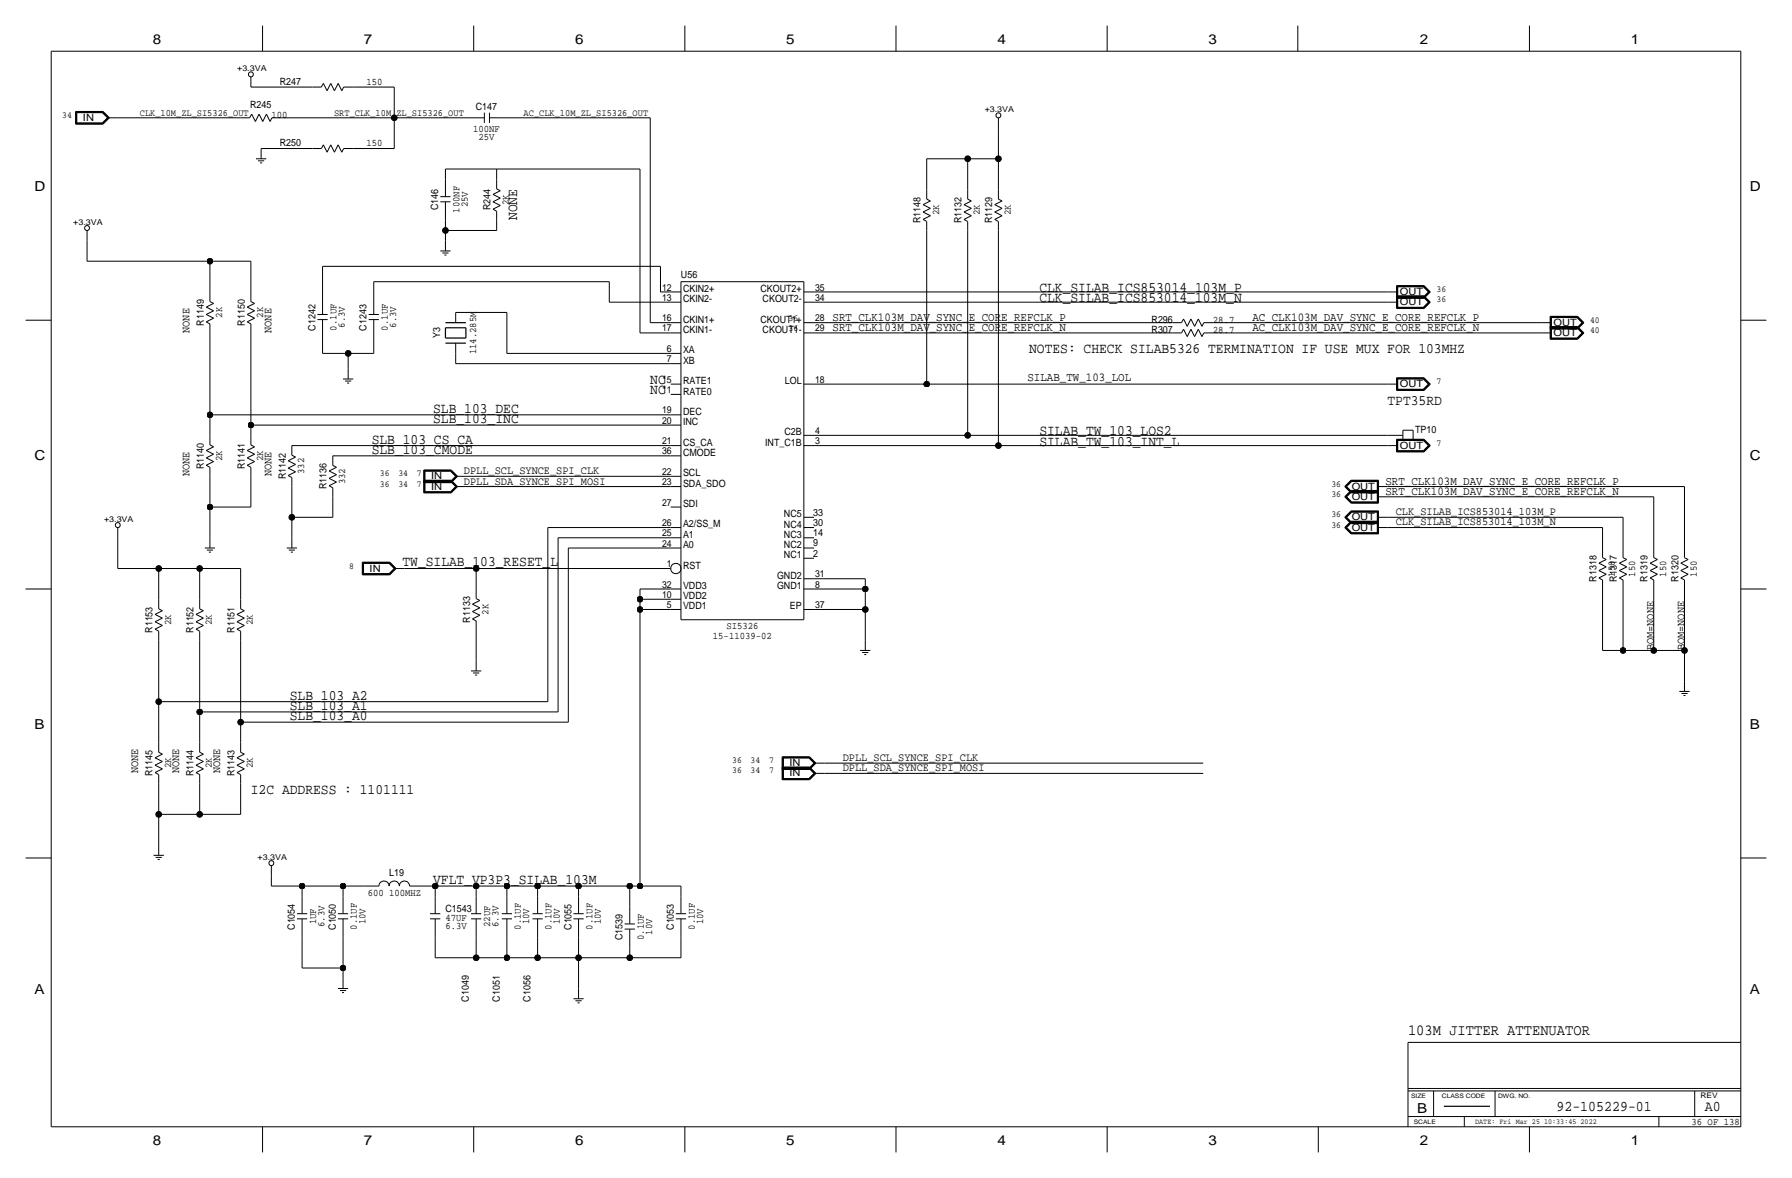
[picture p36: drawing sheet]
<svg xmlns="http://www.w3.org/2000/svg" width="444mm" height="292mm" viewBox="0 0 444 292" stroke-linecap="round" stroke-linejoin="round" font-family="sans-serif">
<defs><g id="words">
<text font-size="3.8" x="349.2" y="256.5">103M JITTER ATTENUATOR</text>
<g font-size="3.7">
<text x="386.1" y="275.6">92-105229-01</text>
<text x="422.9" y="275.6">A0</text>
</g>
<g font-size="3.6">
<text x="128.3" y="54.6" transform="rotate(-90 128.3 54.6)">NONE</text>
<text x="257.8" y="74.9">CLK_SILAB_ICS853014_103M_N</text>
<text x="257.8" y="72.4">CLK_SILAB_ICS853014_103M_P</text>
<text x="255.3" y="87.6">NOTES: CHECK SILAB5326 TERMINATION IF USE MUX FOR 103MHZ</text>
<text x="161.3" y="95.3">NC</text>
<text x="161.3" y="97.8">NC</text>
<text x="344.2" y="100.3">TPT35RD</text>
<text x="107.4" y="102.4">SLB_103_DEC</text>
<text x="107.4" y="104.9">SLB_103_INC</text>
<text x="257.8" y="107.9">SILAB_TW_103_LOS2</text>
<text x="92.2" y="112.5">SLB_103_CMODE</text>
<text x="92.2" y="110">SLB_103_CS_CA</text>
<text x="257.8" y="110.5">SILAB_TW_103_INT_L</text>
<text x="99.8" y="140.5">TW_SILAB_103_RESET_L</text>
<text x="71.9" y="173.5">SLB_103_A2</text>
<text x="71.9" y="178.6">SLB_103_A0</text>
<text x="71.9" y="176">SLB_103_A1</text>
<text x="62.2" y="196.8">I2C ADDRESS : 1101111</text>
<text x="107.4" y="219.2">VFLT_VP3P3_SILAB_103M</text>
</g>
<g font-size="3.4">
<text x="37.9" y="10.8">8</text>
<text x="90.3" y="10.8">7</text>
<text x="142.6" y="10.8">6</text>
<text x="195" y="10.8">5</text>
<text x="247.4" y="10.8">4</text>
<text x="299.8" y="10.8">3</text>
<text x="352.2" y="10.8">2</text>
<text x="404.5" y="10.8">1</text>
<text x="8.6" y="47.3">D</text>
<text x="434" y="47.3">D</text>
<text x="8.6" y="114">C</text>
<text x="434" y="114">C</text>
<text x="8.6" y="180.7">B</text>
<text x="434" y="180.7">B</text>
<text x="8.6" y="246.4">A</text>
<text x="434" y="246.4">A</text>
<text x="351.5" y="275.9">B</text>
<text x="37.9" y="283.8">8</text>
<text x="90.3" y="283.8">7</text>
<text x="142.6" y="283.8">6</text>
<text x="195" y="283.8">5</text>
<text x="247.4" y="283.8">4</text>
<text x="299.8" y="283.8">3</text>
<text x="352.1" y="283.8">2</text>
<text x="404.5" y="283.8">1</text>
</g>
<g font-size="3">
<text x="206.5" y="82">SRT_CLK103M_DAV_SYNC_E_CORE_REFCLK_N</text>
<text x="206.5" y="79.5">SRT_CLK103M_DAV_SYNC_E_CORE_REFCLK_P</text>
<text x="310.6" y="79.5">AC_CLK103M_DAV_SYNC_E_CORE_REFCLK_P</text>
<text x="310.6" y="82">AC_CLK103M_DAV_SYNC_E_CORE_REFCLK_N</text>
<text x="254.9" y="94.5">SILAB_TW_103_LOL</text>
<text x="343.7" y="120.1">SRT_CLK103M_DAV_SYNC_E_CORE_REFCLK_P</text>
<text x="343.7" y="122.7">SRT_CLK103M_DAV_SYNC_E_CORE_REFCLK_N</text>
</g>
<g font-size="2.9">
<text x="47" y="82.5" transform="rotate(-90 47 82.5)">NONE</text>
<text x="67.3" y="82.5" transform="rotate(-90 67.3 82.5)">NONE</text>
<text x="47" y="118.1" transform="rotate(-90 47 118.1)">NONE</text>
<text x="67.3" y="118.1" transform="rotate(-90 67.3 118.1)">NONE</text>
<text x="115.1" y="117.6">DPLL_SCL_SYNCE_SPI_CLK</text>
<text x="115.1" y="120.1">DPLL_SDA_SYNCE_SPI_MOSI</text>
<text x="346.2" y="127.8">CLK_SILAB_ICS853014_103M_P</text>
<text x="346.2" y="130.3">CLK_SILAB_ICS853014_103M_N</text>
<text x="410.2" y="161.3" transform="rotate(-90 410.2 161.3)">BOM=NONE</text>
<text x="417.8" y="161.3" transform="rotate(-90 417.8 161.3)">BOM=NONE</text>
<text x="34.3" y="191.8" transform="rotate(-90 34.3 191.8)">NONE</text>
<text x="44.4" y="191.8" transform="rotate(-90 44.4 191.8)">NONE</text>
<text x="54.6" y="191.8" transform="rotate(-90 54.6 191.8)">NONE</text>
<text x="209" y="191.3">DPLL_SDA_SYNCE_SPI_MOSI</text>
<text x="209" y="188.7">DPLL_SCL_SYNCE_SPI_CLK</text>
</g>
<g font-size="2.5">
<text x="69.4" y="21.1">R247</text>
<text x="90.9" y="21.1">150</text>
<text x="20.6" y="30">IN</text>
<text x="62" y="26.7">R245</text>
<text x="67.3" y="29.2">100</text>
<text x="118" y="27.2">C147</text>
<text x="117.3" y="32.8">100NF</text>
<text x="118.7" y="34.8">25V</text>
<text x="69.4" y="36.3">R250</text>
<text x="90.9" y="36.3">150</text>
<text x="108.7" y="52.2" transform="rotate(-90 108.7 52.2)">C146</text>
<text x="113.9" y="52.7" transform="rotate(-90 113.9 52.7)">100NF</text>
<text x="116" y="51.4" transform="rotate(-90 116 51.4)">25V</text>
<text x="121.7" y="52.2" transform="rotate(-90 121.7 52.2)">R244</text>
<text x="126.2" y="50.9" transform="rotate(-90 126.2 50.9)">2K</text>
<text x="232.9" y="53.4" transform="rotate(-90 232.9 53.4)">2K</text>
<text x="243.1" y="53.4" transform="rotate(-90 243.1 53.4)">2K</text>
<text x="250.7" y="53.4" transform="rotate(-90 250.7 53.4)">2K</text>
<text x="228.3" y="55.3" transform="rotate(-90 228.3 55.3)">R1148</text>
<text x="238.5" y="55.3" transform="rotate(-90 238.5 55.3)">R1132</text>
<text x="246.1" y="55.3" transform="rotate(-90 246.1 55.3)">R1129</text>
<text x="168.9" y="68.8">U56</text>
<text x="169.4" y="74.9">CKIN2-</text>
<text x="169.4" y="72.4">CKIN2+</text>
<text x="188.6" y="72.4">CKOUT2+</text>
<text x="189.2" y="74.9">CKOUT2-</text>
<text x="347.2" y="75.7">OUT</text>
<text x="347.2" y="73.2">OUT</text>
<text x="50.5" y="80.7" transform="rotate(-90 50.5 80.7)">R1149</text>
<text x="55.1" y="78.8" transform="rotate(-90 55.1 78.8)">2K</text>
<text x="60.7" y="80.7" transform="rotate(-90 60.7 80.7)">R1150</text>
<text x="65.3" y="78.8" transform="rotate(-90 65.3 78.8)">2K</text>
<text x="78.2" y="82" transform="rotate(-90 78.2 82)">C1242</text>
<text x="83.5" y="82" transform="rotate(-90 83.5 82)">0.1UF</text>
<text x="85.5" y="81.3" transform="rotate(-90 85.5 81.3)">6.3V</text>
<text x="90.9" y="82" transform="rotate(-90 90.9 82)">C1243</text>
<text x="96.2" y="82" transform="rotate(-90 96.2 82)">0.1UF</text>
<text x="98.2" y="81.3" transform="rotate(-90 98.2 81.3)">6.3V</text>
<text x="109.2" y="83.9" transform="rotate(-90 109.2 83.9)">Y3</text>
<text x="169.4" y="82.5">CKIN1-</text>
<text x="169.4" y="80">CKIN1+</text>
<text x="188.6" y="80">CKOUT1+</text>
<text x="189.2" y="82.5">CKOUT1-</text>
<text x="285.6" y="82.5">R307</text>
<text x="285.6" y="80">R296</text>
<text x="300.9" y="82.5">28.7</text>
<text x="300.9" y="80">28.7</text>
<text x="385.3" y="80.8">OUT</text>
<text x="385.3" y="83.3">OUT</text>
<text x="118.1" y="87.9" transform="rotate(-90 118.1 87.9)">114.285M</text>
<text x="169.4" y="87.6">XA</text>
<text x="169.4" y="95.3">RATE1</text>
<text x="169.4" y="90.2">XB</text>
<text x="194.7" y="95.2">LOL</text>
<text x="169.4" y="97.8">RATE0</text>
<text x="347.2" y="96">OUT</text>
<text x="169.4" y="105.4">INC</text>
<text x="169.4" y="102.9">DEC</text>
<text x="194.6" y="108">C2B</text>
<text x="351" y="107.4">TP10</text>
<text x="169.4" y="113.1">CMODE</text>
<text x="169.4" y="110.5">CS_CA</text>
<text x="189.8" y="110.5">INT_C1B</text>
<text x="347.2" y="111.3">OUT</text>
<text x="50.5" y="116.3" transform="rotate(-90 50.5 116.3)">R1140</text>
<text x="55.1" y="114.4" transform="rotate(-90 55.1 114.4)">2K</text>
<text x="60.7" y="116.3" transform="rotate(-90 60.7 116.3)">R1141</text>
<text x="65.3" y="114.4" transform="rotate(-90 65.3 114.4)">2K</text>
<text x="70.9" y="118.8" transform="rotate(-90 70.9 118.8)">R1142</text>
<text x="75.4" y="117.6" transform="rotate(-90 75.4 117.6)">332</text>
<text x="106.9" y="118.9">IN</text>
<text x="169.4" y="118.1">SCL</text>
<text x="81" y="121.4" transform="rotate(-90 81 121.4)">R1136</text>
<text x="85.6" y="120.1" transform="rotate(-90 85.6 120.1)">332</text>
<text x="106.9" y="121.4">IN</text>
<text x="169.4" y="125.7">SDI</text>
<text x="169.4" y="120.7">SDA_SDO</text>
<text x="335.3" y="121.4">OUT</text>
<text x="335.3" y="124">OUT</text>
<text x="169.4" y="130.8">A2/SS_M</text>
<text x="194.5" y="128.3">NC5</text>
<text x="194.5" y="130.8">NC4</text>
<text x="201.7" y="127.9">33</text>
<text x="201.7" y="130.4">30</text>
<text x="335.3" y="131.6">OUT</text>
<text x="335.3" y="129">OUT</text>
<text x="169.4" y="133.3">A1</text>
<text x="169.4" y="135.8">A0</text>
<text x="194.5" y="133.4">NC3</text>
<text x="194.5" y="135.9">NC2</text>
<text x="201.7" y="132.9">14</text>
<text x="201.7" y="135.5">9</text>
<text x="91.7" y="141.7">IN</text>
<text x="169.4" y="141">RST</text>
<text x="192.7" y="143.5">GND2</text>
<text x="194.5" y="138.4">NC1</text>
<text x="201.7" y="138">2</text>
<text x="400.6" y="143" transform="rotate(-90 400.6 143)">150</text>
<text x="405.6" y="143" transform="rotate(-90 405.6 143)">150</text>
<text x="413.3" y="143" transform="rotate(-90 413.3 143)">150</text>
<text x="420.9" y="143" transform="rotate(-90 420.9 143)">150</text>
<text x="169.4" y="146.1">VDD3</text>
<text x="169.4" y="148.6">VDD2</text>
<text x="192.7" y="146">GND1</text>
<text x="396" y="144.2" transform="rotate(-90 396 144.2)">R1318</text>
<text x="401.1" y="144.2" transform="rotate(-90 401.1 144.2)">R1317</text>
<text x="408.7" y="144.2" transform="rotate(-90 408.7 144.2)">R1319</text>
<text x="416.3" y="144.2" transform="rotate(-90 416.3 144.2)">R1320</text>
<text x="42.4" y="155" transform="rotate(-90 42.4 155)">2K</text>
<text x="52.6" y="155" transform="rotate(-90 52.6 155)">2K</text>
<text x="62.7" y="155" transform="rotate(-90 62.7 155)">2K</text>
<text x="116.6" y="154.4" transform="rotate(-90 116.6 154.4)">R1133</text>
<text x="121.2" y="152.5" transform="rotate(-90 121.2 152.5)">2K</text>
<text x="169.4" y="151.1">VDD1</text>
<text x="180.2" y="156">SI5326</text>
<text x="195.9" y="151.1">EP</text>
<text x="37.8" y="156.9" transform="rotate(-90 37.8 156.9)">R1153</text>
<text x="48" y="156.9" transform="rotate(-90 48 156.9)">R1152</text>
<text x="58.2" y="156.9" transform="rotate(-90 58.2 156.9)">R1151</text>
<text x="176.8" y="158.5">15-11039-02</text>
<text x="42.4" y="190.6" transform="rotate(-90 42.4 190.6)">2K</text>
<text x="52.6" y="190.6" transform="rotate(-90 52.6 190.6)">2K</text>
<text x="62.7" y="190.6" transform="rotate(-90 62.7 190.6)">2K</text>
<text x="195.8" y="190">IN</text>
<text x="37.8" y="192.5" transform="rotate(-90 37.8 192.5)">R1145</text>
<text x="48" y="192.5" transform="rotate(-90 48 192.5)">R1144</text>
<text x="58.2" y="192.5" transform="rotate(-90 58.2 192.5)">R1143</text>
<text x="195.8" y="192.5">IN</text>
<text x="96.5" y="217.2">L19</text>
<text x="91.3" y="222.3">600</text>
<text x="96.5" y="222.3">100MHZ</text>
<text x="110.5" y="226.1">C1543</text>
<text x="73.2" y="230.6" transform="rotate(-90 73.2 230.6)">C1054</text>
<text x="78.4" y="229.2" transform="rotate(-90 78.4 229.2)">1UF</text>
<text x="80.5" y="229.9" transform="rotate(-90 80.5 229.9)">6.3V</text>
<text x="83.3" y="230.6" transform="rotate(-90 83.3 230.6)">C1050</text>
<text x="88.5" y="230.5" transform="rotate(-90 88.5 230.5)">0.1UF</text>
<text x="90.6" y="229.2" transform="rotate(-90 90.6 229.2)">10V</text>
<text x="110.5" y="230.4">6.3V</text>
<text x="110.5" y="228.3">47UF</text>
<text x="121.6" y="229.9" transform="rotate(-90 121.6 229.9)">22UF</text>
<text x="123.6" y="229.9" transform="rotate(-90 123.6 229.9)">6.3V</text>
<text x="129.2" y="230.5" transform="rotate(-90 129.2 230.5)">0.1UF</text>
<text x="131.3" y="229.2" transform="rotate(-90 131.3 229.2)">10V</text>
<text x="136.8" y="230.5" transform="rotate(-90 136.8 230.5)">0.1UF</text>
<text x="138.9" y="229.2" transform="rotate(-90 138.9 229.2)">10V</text>
<text x="141.7" y="230.6" transform="rotate(-90 141.7 230.6)">C1055</text>
<text x="147" y="230.5" transform="rotate(-90 147 230.5)">0.1UF</text>
<text x="149" y="229.2" transform="rotate(-90 149 229.2)">10V</text>
<text x="154.4" y="233.1" transform="rotate(-90 154.4 233.1)">C1539</text>
<text x="159.7" y="233.1" transform="rotate(-90 159.7 233.1)">0.1UF</text>
<text x="161.7" y="231.8" transform="rotate(-90 161.7 231.8)">10V</text>
<text x="167.1" y="230.6" transform="rotate(-90 167.1 230.6)">C1053</text>
<text x="172.4" y="230.5" transform="rotate(-90 172.4 230.5)">0.1UF</text>
<text x="174.4" y="229.2" transform="rotate(-90 174.4 229.2)">10V</text>
<text x="116.3" y="248.4" transform="rotate(-90 116.3 248.4)">C1049</text>
<text x="124" y="248.4" transform="rotate(-90 124 248.4)">C1051</text>
<text x="131.6" y="248.4" transform="rotate(-90 131.6 248.4)">C1056</text>
<text x="419.6" y="278.9">36 OF 138</text>
</g>
<g font-size="2.4">
<text x="34.7" y="28.7">CLK_10M_ZL_SI5326_OUT</text>
<text x="82.9" y="28.7">SRT_CLK_10M_ZL_SI5326_OUT</text>
<text x="129.9" y="28.7">AC_CLK_10M_ZL_SI5326_OUT</text>
<text x="164.2" y="72">12</text>
<text x="164.2" y="74.6">13</text>
<text x="202.2" y="72">35</text>
<text x="202.2" y="74.6">34</text>
<text x="164.2" y="79.7">16</text>
<text x="164.2" y="82.2">17</text>
<text x="202.2" y="79.7">28</text>
<text x="202.2" y="82.2">29</text>
<text x="165.4" y="89.8">7</text>
<text x="165.4" y="87.3">6</text>
<text x="164.2" y="94.9">15</text>
<text x="202.2" y="94.9">18</text>
<text x="164.2" y="97.4">11</text>
<text x="164.2" y="105.1">20</text>
<text x="164.2" y="102.5">19</text>
<text x="202.2" y="107.6">4</text>
<text x="164.2" y="110.1">21</text>
<text x="164.2" y="112.7">36</text>
<text x="202.2" y="110.1">3</text>
<text x="164.2" y="117.8">22</text>
<text x="164.2" y="125.4">27</text>
<text x="164.2" y="120.3">23</text>
<text x="164.2" y="130.5">26</text>
<text x="164.2" y="133">25</text>
<text x="164.2" y="135.5">24</text>
<text x="165.4" y="140.6">1</text>
<text x="202.2" y="143.2">31</text>
<text x="164.2" y="145.7">32</text>
<text x="164.2" y="148.2">10</text>
<text x="202.2" y="145.7">8</text>
<text x="165.4" y="150.8">5</text>
<text x="202.2" y="150.8">37</text>
</g>
<g font-size="2.3">
<text x="15.4" y="29.2">34</text>
<text x="356.3" y="74.9">36</text>
<text x="356.3" y="72.4">36</text>
<text x="195.6" y="82">36</text>
<text x="195.6" y="79.5">36</text>
<text x="394.4" y="80">40</text>
<text x="394.4" y="82.5">40</text>
<text x="356.3" y="95.2">7</text>
<text x="356.3" y="110.5">7</text>
<text x="94.2" y="118.1">36</text>
<text x="98.8" y="118.1">34</text>
<text x="103.4" y="118.1">7</text>
<text x="94.2" y="120.6">36</text>
<text x="98.8" y="120.6">34</text>
<text x="103.4" y="120.6">7</text>
<text x="330.3" y="120.6">36</text>
<text x="330.3" y="123.2">36</text>
<text x="330.3" y="130.8">36</text>
<text x="330.3" y="128.3">36</text>
<text x="86.6" y="141">8</text>
<text x="181.6" y="191.8">36</text>
<text x="181.6" y="189.2">36</text>
<text x="186.2" y="191.8">34</text>
<text x="186.2" y="189.2">34</text>
<text x="190.8" y="191.8">7</text>
<text x="190.8" y="189.2">7</text>
</g>
<g font-size="2">
<text x="58.8" y="17.6">+3.3VA</text>
<text x="244.2" y="27.8">+3.3VA</text>
<text x="18.2" y="55.7">+3.3VA</text>
<text x="25.8" y="129.4">+3.3VA</text>
<text x="63.9" y="213.2">+3.3VA</text>
</g>
<g font-size="1.9">
<text x="421.8" y="272.3">REV</text>
<text x="365.9" y="278.7">DATE: Fri Mar 25 10:33:45 2022</text>
</g>
<g font-size="1.5">
<text x="350" y="272.3">SIZE</text>
<text x="357.6" y="272.3">CLASS CODE</text>
<text x="371.6" y="272.3">DWG. NO.</text>
<text x="350.7" y="278.7">SCALE</text>
</g>
</g></defs>
<g fill="none" stroke="#000" stroke-width=".25">
<path d="M12.7 12.7h419.1zM12.7 12.7v266.7zM62.2 19.1v2.5zM65.1 6.3v6.4zM117.5 6.3v6.4zM169.9 6.3v6.4zM222.2 6.3v6.4zM274.6 6.3v6.4zM321.9 6.3v6.4zM379.4 6.3v6.4zM431.8 12.7v266.7zM18.7 27.6h6.9z"/>
<path d="M18.7 27.6v3.2zM18.7 30.8h6.9zM18.8 27.7v3zM18.8 30.7h6.7zM18.8 27.7h6.7zM18.9 27.8h6.6zM18.9 27.8v2.8zM18.9 30.6h6.6zM19 27.9h6.4zM19 27.9v2.6zM19 30.5h6.4zM25.4 27.9l1.3 1.3z"/>
<path d="M25.4 30.5l1.3-1.3zM25.5 30.6l1.3-1.4zM25.5 27.8l1.3 1.4zM25.5 27.7l1.5 1.5zM25.5 30.7l1.5-1.5zM25.6 30.8l1.5-1.6zM25.6 27.6l1.5 1.6zM26.7 29.2h2.5zM29.2 29.2h30.5zM59.7 29.2h2.2zM62.2 21.6h15.3zM62.4 28.3l-.5 .9z"/>
<path d="M62.4 28.3l.9 1.8zM63.5 39.4h2.5zM64 39.9h1.5zM64.3 28.3l-1 1.8zM64.3 28.3l.9 1.8zM64.8 36.8h12.7zM64.8 36.8v2.6zM66.1 28.3l.9 1.8zM66.1 28.3l-.9 1.8zM67.5 29.2h2.3zM67.5 29.2l-.5 .9zM69.9 29.2h27.9z"/>
<path d="M77.5 36.8h2.2zM77.5 21.6h2.2zM80.2 35.9l-.5 .9zM80.2 20.7l-.5 .9zM80.2 35.9l.9 1.8zM80.2 20.7l.9 1.8zM82 35.9l1 1.8zM82 20.7l1 1.8zM82 35.9l-.9 1.8zM82 20.7l-.9 1.8zM83.9 35.9l-.9 1.8zM83.9 20.7l-.9 1.8z"/>
<path d="M83.9 35.9l.9 1.8zM83.9 20.7l.9 1.8zM85.2 36.8h2.4zM85.2 21.6h2.4zM85.2 36.8l-.4 .9zM85.2 21.6l-.4 .9zM87.6 21.6h10.2zM87.6 36.8h10.2zM97.8 29.2h17.8zM97.8 29.2v7.6zM97.8 21.6v7.6zM115.6 29.2h4.5z"/>
<path d="M120.1 27.9v2.6zM121.4 29.2h4.3zM121.4 27.9v2.6zM125.7 29.2h35.6zM161.3 29.2v50.8zM229.9 39.4h10.1zM229.9 39.4v7.6zM240 39.4h7.7zM240 39.4v7.6zM247.6 31.7v7.7zM247.6 39.4v7.6zM247.6 29.2v2.6z"/>
<path d="M21.6 59.7v5.1zM21.6 57.2v2.5zM64.5 40.4h.5zM109.2 48.8h2.6zM109.2 50h2.6zM110.5 57.1h12.7zM110.5 54.6v2.5zM110.5 57.1v2.6zM110.5 41.9h12.7zM110.5 41.9v2.5zM110.5 59.7v2.5zM110.5 50v4.6z"/>
<path d="M110.5 44.4v4.4zM122.3 48.2l1.8 .9zM122.3 50l1.8 1zM122.3 51.9l1.8-.9zM122.3 48.2l1.8-.9zM122.3 50l1.8-.9zM122.3 51.9l.9 .5zM123.2 46.8l.9 .5zM123.2 54.6v2.5zM123.2 41.9h35.6zM123.2 41.9v2.5zM123.2 44.4v2.4z"/>
<path d="M123.2 52.4v2.2zM158.7 41.9v40.6zM229 54.4l.9 .5zM229 54.4l1.8-.9zM229 50.7l1.8-.9zM229 52.6l1.8-.9zM229 50.7l1.8 1zM229 52.6l1.8 .9zM229.9 57.1v38.1zM229.9 47v2.4zM229.9 54.9v2.2zM229.9 49.4l.9 .4z"/>
<path d="M239.1 54.4l1.8-.9zM239.1 50.7l1.8-.9zM239.1 52.6l1.8-.9zM239.1 50.7l1.8 1zM239.1 52.6l1.8 .9zM239.1 54.4l.9 .5zM240 49.4l.9 .4zM240 57.1v50.8zM240 47v2.4zM240 54.9v2.2zM246.7 50.7l1.9 1zM246.7 52.6l1.9 .9z"/>
<path d="M246.7 54.4l.9 .5zM246.7 54.4l1.9-.9zM246.7 50.7l1.9-.9zM246.7 52.6l1.9-.9zM247.6 49.4l1 .4zM247.6 57.1v53.4zM247.6 47v2.4zM247.6 54.9v2.2zM6.3 79.4h6.4zM21.6 64.8h30.5zM51.2 79.8l1.8-.9zM51.2 76.1l1.8-.9z"/>
<path d="M51.2 78l1.8-.9zM51.2 76.1l1.8 1zM51.2 78l1.8 .9zM51.2 79.8l.9 .5zM52.1 74.8l.9 .4zM52.1 64.8h10.1zM52.1 64.8v7.6zM52.1 72.4v2.4zM61.3 79.8l.9 .5zM61.3 79.8l1.8-.9zM61.3 76.1l1.8-.9zM61.3 78l1.8-.9z"/>
<path d="M61.3 76.1l1.8 1zM61.3 78l1.8 .9zM62.2 64.8v7.6zM62.2 72.4v2.4zM62.2 74.8l.9 .4zM78.7 78h2.6zM78.7 79.2h2.6zM80 66h83.8zM80 66v7.7zM80 79.2v4.6zM80 73.7v4.3zM91.4 78h2.6z"/>
<path d="M91.4 79.2h2.6zM92.7 69.8v3.9zM92.7 79.2v4.6zM92.7 73.7v4.3zM92.7 69.8h58.4zM109.2 62.2h2.6zM109.7 62.7h1.6zM110.2 63.2h.5zM113 77.5h12.7zM113 77.5v2.5zM125.7 77.5v10.1zM151.1 74.9h15.3z"/>
<path d="M151.1 69.9v5zM163.8 66v6.4zM163.8 72.4h2.6zM166.4 74.9h2.5zM166.4 72.4h2.5zM168.9 69.8v83.9zM168.9 69.8h30.5zM199.4 69.8v83.9zM199.4 74.9h2.5zM199.4 72.4h2.5zM201.9 72.4h142.3zM201.9 74.9h142.3z"/>
<path d="M293.6 79.1l-.5 .9zM293.6 79.1l.9 1.8zM295.4 79.1l.9 1.8zM295.4 79.1l-.9 1.8zM297.2 79.1l.9 1.8zM297.2 79.1l-.9 1.8zM344.2 74.9h2.5zM344.2 72.4h2.5zM346.4 76.5h6.8zM346.4 73.4v3.1zM346.4 74h6.8zM346.4 70.8v3.2z"/>
<path d="M346.4 73.4h6.8zM346.4 70.8h6.8zM346.5 73.5v2.9zM346.5 76.4h6.7zM346.5 70.9v3zM346.5 73.9h6.7zM346.5 73.5h6.7zM346.5 70.9h6.7zM346.6 73.6h6.5zM346.6 71h6.5zM346.6 73.6v2.7zM346.6 76.3h6.5z"/>
<path d="M346.6 71v2.8zM346.6 73.8h6.5zM346.7 73.7h6.4zM346.7 71.1h6.4zM346.7 73.7v2.5zM346.7 76.2h6.4zM346.7 71.1v2.6zM353.1 76.2l1.2-1.3zM353.1 73.7l1.2-1.3zM353.1 73.7l1.2 1.2zM353.1 71.1l1.2 1.3zM353.1 76.3l1.4-1.4z"/>
<path d="M353.1 73.8l1.4-1.4zM353.1 73.6l1.4 1.3zM353.1 71l1.4 1.4zM353.2 73.5l1.4 1.4zM353.2 70.9l1.4 1.5zM353.2 76.4l1.4-1.5zM353.2 73.9l1.4-1.5zM353.2 73.4l1.6 1.5zM353.2 70.8l1.6 1.6zM353.2 76.5l1.6-1.6zM353.2 74l1.6-1.6zM384.5 78.4v3.2z"/>
<path d="M384.5 78.4h6.8zM384.6 78.5v3zM384.6 78.5h6.7zM384.7 78.6v2.8zM384.7 78.6h6.5zM384.8 78.7h6.4zM384.8 78.7v2.6zM391.2 78.7l1.2 1.3zM391.2 78.6l1.4 1.4zM391.3 78.5l1.4 1.5zM391.3 78.4l1.6 1.6zM431.8 79.4h6.3z"/>
<path d="M52.1 82.5v20.4zM52.1 80.3v2.2zM62.2 82.5v22.9zM62.2 80.3v2.2zM80 87.6h6.4zM80 83.8v3.8zM85.1 94h2.5zM85.6 94.5h1.5zM86.1 95h.5zM86.4 87.6h6.3zM86.4 87.6v3.8zM86.4 91.4v2.6z"/>
<path d="M92.7 83.8v3.8zM113 90.2h53.4zM113 87.6v2.6zM113 85.1v2.5zM125.7 87.6h40.7zM158.7 82.5h7.7zM161.3 80h5.1zM166.4 82.5h2.5zM166.4 80h2.5zM166.4 95.2h2.5zM166.4 97.8h2.5zM166.4 87.6h2.5z"/>
<path d="M166.4 90.2h2.5zM199.4 80h2.5zM199.4 82.5h2.5zM199.4 95.2h2.5zM201.9 95.2h28zM201.9 80h88.9zM201.9 82.5h88.9zM229.9 95.2h114.3zM290.8 82.5h2.3zM290.8 80h2.3zM293.6 81.6l-.5 .9zM293.6 81.6l.9 1.9z"/>
<path d="M295.4 81.6l.9 1.9zM295.4 81.6l-.9 1.9zM297.2 81.6l.9 1.9zM297.2 81.6l-.9 1.9zM298.6 82.5l-.5 1zM298.6 80l-.5 .9zM298.6 82.5h2.4zM298.6 80h2.4zM301 82.5h81.3zM301 80h81.3zM344.2 95.2h2.5zM346.4 96.8h6.8z"/>
<path d="M346.4 93.7v3.1zM346.4 93.7h6.8zM346.5 93.8v2.9zM346.5 96.7h6.7zM346.5 93.8h6.7zM346.6 93.9h6.5zM346.6 93.9v2.7zM346.6 96.6h6.5zM346.7 94h6.4zM346.7 94v2.5zM346.7 96.5h6.4zM353.1 94l1.2 1.2z"/>
<path d="M353.1 96.6l1.4-1.3zM353.1 93.9l1.4 1.3zM353.2 93.8l1.4 1.4zM353.2 96.7l1.4-1.4zM353.2 93.7l1.6 1.5zM353.2 96.8l1.6-1.6zM354.3 95.2l-1.2 1.3zM382.3 80h2.5zM382.3 82.5h2.5zM384.5 81.6h6.8zM384.5 84.1h6.8zM384.5 81v3.1z"/>
<path d="M384.5 81h6.8zM384.6 81.5h6.7zM384.6 81.1v2.9zM384.6 84h6.7zM384.6 81.1h6.7zM384.7 81.4h6.5zM384.7 81.2v2.7zM384.7 83.9h6.5zM384.7 81.2h6.5zM384.8 81.3h6.4zM384.8 81.3v2.5zM384.8 83.8h6.4z"/>
<path d="M391.2 81.3l1.2 1.2zM391.2 81.3l1.2-1.3zM391.2 81.4l1.4-1.4zM391.2 83.9l1.4-1.3zM391.2 81.2l1.4 1.3zM391.3 81.5l1.4-1.5zM391.3 84l1.4-1.4zM391.3 81.1l1.4 1.4zM391.3 81l1.6 1.5zM391.3 81.6l1.6-1.6zM391.3 84.1l1.6-1.6zM392.4 82.5l-1.2 1.3z"/>
<path d="M51.2 115.4l1.8-.9zM51.2 111.7l1.8-.9zM51.2 113.5l1.8-.9zM51.2 111.7l1.8 .9zM51.2 113.5l1.8 1zM51.2 115.4l.9 .5zM52.1 110.3l.9 .5zM52.1 118.1v7.6zM52.1 102.9h114.3zM52.1 102.9v5zM52.1 107.9v2.4zM52.1 115.9v2.2z"/>
<path d="M61.3 115.4l.9 .5zM61.3 115.4l1.8-.9zM61.3 111.7l1.8-.9zM61.3 113.5l1.8-.9zM61.3 111.7l1.8 .9zM61.3 113.5l1.8 1zM62.2 118.1v7.6zM62.2 105.4h104.2zM62.2 105.4v2.5zM62.2 107.9v2.4zM62.2 115.9v2.2zM62.2 110.3l.9 .5z"/>
<path d="M71.5 117.9l.9 .5zM71.5 117.9l1.8-.9zM71.5 114.2l1.8-.9zM71.5 116.1l1.8-.9zM71.5 114.2l1.8 1zM71.5 116.1l1.8 .9zM72.4 110.5v2.4zM72.4 118.4v2.2zM72.4 112.9l.9 .4zM72.4 110.5h94zM81.6 116.8l1.9 .9zM81.6 118.6l1.9 .9z"/>
<path d="M81.6 116.8l1.9-.9zM81.6 118.6l1.9-.9zM82.5 115.4l1 .5zM82.5 113h83.9zM82.5 113v2.4zM105.1 116.5h6.8zM105.1 119.1h6.8zM105.1 116.5v3.2zM105.1 119.7h6.8zM105.1 119.1v3.1zM105.2 116.6v3zM105.2 119.6h6.7z"/>
<path d="M105.2 119.2v2.9zM105.2 116.6h6.7zM105.2 119.2h6.7zM105.3 116.7v2.8zM105.3 119.5h6.5zM105.3 119.3v2.7zM105.3 116.7h6.5zM105.3 119.3h6.5zM105.4 116.8h6.4zM105.4 116.8v2.6zM105.4 119.4h6.4zM105.4 119.4v2.5z"/>
<path d="M111.8 119.4l1.2-1.3zM111.8 116.8l1.2 1.3zM111.8 119.4l1.2 1.2zM111.8 119.5l1.4-1.4zM111.8 116.7l1.4 1.4zM111.8 119.3l1.4 1.3zM111.9 116.6l1.4 1.5zM111.9 119.2l1.4 1.4zM111.9 119.6l1.4-1.5zM111.9 119.7l1.6-1.6zM111.9 116.5l1.6 1.6zM111.9 119.1l1.6 1.5z"/>
<path d="M113 118.1h2.6zM115.6 118.1h50.8zM166.4 113h2.5zM166.4 118.1h2.5zM166.4 110.5h2.5zM166.4 105.4h2.5zM166.4 102.9h2.5zM199.4 107.9h2.5zM199.4 110.5h2.5zM201.9 110.5h45.8zM201.9 107.9h38.1zM240 107.9h104.2z"/>
<path d="M247.6 110.5h96.6zM335.1 119.1h6.8zM335.2 119.2h6.6zM335.2 119.3h6.5zM335.3 119.4l-1.3 1.2zM335.3 119.4h6.3zM341.6 119.4v2.5zM341.7 119.3v2.7zM341.8 119.2v2.9zM341.9 119.1v3.1zM344.2 110.5h2.5zM344.2 107.9h3.8z"/>
<path d="M346.4 112.1h6.8zM346.4 108.9v3.2zM346.4 108.9h6.8zM346.5 109v3zM346.5 112h6.7zM346.5 109h6.7zM346.6 109.1h6.5zM346.6 109.1v2.8zM346.6 111.9h6.5zM346.7 109.2h6.4zM346.7 109.2v2.6zM346.7 111.8h6.4z"/>
<path d="M348 106.7h2.5zM348 109.2h2.5zM348 106.7v2.5zM350.5 106.7v2.5zM353.1 111.8l1.2-1.3zM353.1 109.2l1.2 1.3zM353.1 111.9l1.4-1.4zM353.1 109.1l1.4 1.4zM353.2 109l1.4 1.5zM353.2 112l1.4-1.5zM353.2 108.9l1.6 1.6zM353.2 112.1l1.6-1.6z"/>
<path d="M29.2 133.4v7.6zM29.2 130.8v2.5zM50.8 135.9h2.5zM51.3 136.4h1.5zM51.8 136.9h.5zM52.1 125.7h10.1zM52.1 125.7v7.6zM52.1 133.3v2.6zM71.1 135.9h2.6zM71.6 136.4h1.6zM72.1 136.9h.5zM72.4 120.6v7.7z"/>
<path d="M72.4 128.3v5.1zM72.4 133.3v2.6zM72.4 128.3h10.1zM81.6 120.4l.9 .6zM81.6 120.4l1.9-.9zM82.5 123.2v5.1zM82.5 121v2.2zM89.9 139.4v3.1zM89.9 139.4h6.8zM90 139.5h6.6zM90 139.5v2.9zM90.1 139.6h6.5z"/>
<path d="M90.1 139.6v2.7zM90.2 139.7h6.3zM90.2 139.7v2.5zM96.5 139.7l1.3 1.3zM96.6 139.6l1.3 1.4zM96.6 139.5l1.5 1.5zM96.7 139.4l1.5 1.6zM105.1 122.2h6.8zM105.2 122.1h6.7zM105.3 122h6.5zM105.4 121.9h6.4zM111.8 121.9l1.2-1.2z"/>
<path d="M111.8 122l1.4-1.3zM111.9 122.1l1.4-1.5zM111.9 122.2l1.6-1.6zM113 120.6h2.6zM115.6 120.6h50.8zM135.9 130.8h30.5zM135.9 130.8v43.2zM138.4 133.3h28zM138.4 133.3v43.2zM141 135.9h25.4zM141 135.9v43.2zM166.4 130.8h2.5z"/>
<path d="M166.4 125.7h2.5zM166.4 133.3h2.5zM166.4 135.9h2.5zM166.4 120.6h2.5zM199.4 128.3h2.5zM199.4 130.8h2.5zM199.4 133.3h2.5zM199.4 135.9h2.5zM199.4 138.4h2.5zM333.6 120.6l1.5 1.6zM333.6 123.2l1.5 1.6zM333.6 130.8l1.5 1.6z"/>
<path d="M333.6 128.3l1.5 1.5zM333.6 120.6l1.5-1.5zM333.6 123.2l1.5-1.6zM333.6 130.8l1.5-1.6zM333.6 128.3l1.5-1.6zM333.7 120.6l1.5-1.4zM333.7 123.2l1.5-1.5zM333.7 130.8l1.5-1.5zM333.7 128.3l1.5-1.5zM333.7 120.6l1.5 1.5zM333.7 123.2l1.5 1.5zM333.7 130.8l1.5 1.5z"/>
<path d="M333.7 128.3l1.5 1.4zM333.9 120.6l1.3-1.3zM333.9 123.2l1.3-1.4zM333.9 130.8l1.3-1.4zM333.9 128.3l1.3-1.4zM333.9 120.7l1.3 1.3zM333.9 123.2l1.3 1.4zM333.9 130.8l1.3 1.4zM333.9 128.3l1.3 1.3zM334 123.2l1.3-1.3zM334 130.8l1.3-1.3zM334 128.3l1.3-1.3z"/>
<path d="M334 120.7l1.3 1.2zM334 123.2l1.3 1.3zM334 130.8l1.3 1.3zM334 128.3l1.3 1.2zM335.1 122.2h6.8zM335.1 124.8h6.8zM335.1 132.4h6.8zM335.1 129.8h6.8zM335.1 121.6h6.8zM335.1 129.2h6.8zM335.1 126.7h6.8zM335.2 121.7h6.6z"/>
<path d="M335.2 129.3h6.6zM335.2 126.8h6.6zM335.2 122.1h6.6zM335.2 124.7h6.6zM335.2 132.3h6.6zM335.2 129.7h6.6zM335.2 121.8h6.5zM335.2 129.4h6.5zM335.2 126.9h6.5zM335.2 122h6.5zM335.2 124.6h6.5zM335.2 132.2h6.5z"/>
<path d="M335.2 129.6h6.5zM335.3 121.9h6.3zM335.3 124.5h6.3zM335.3 132.1h6.3zM335.3 129.5h6.3zM335.3 127h6.3zM341.6 120.6h2.6zM341.6 123.2h2.6zM341.6 130.8h2.6zM341.6 128.3h2.6zM341.6 121.9v2.6zM341.6 129.5v2.6z"/>
<path d="M341.6 127v2.5zM341.7 121.8v2.8zM341.7 129.4v2.8zM341.7 126.9v2.7zM341.8 121.7v3zM341.8 129.3v3zM341.8 126.8v2.9zM341.9 121.6v3.2zM341.9 129.2v3.2zM341.9 126.7v3.1zM344.2 123.2h66zM344.2 130.8h53.3z"/>
<path d="M344.2 128.3h58.4zM344.2 120.6h73.6zM396.6 139.6l1.8 1zM396.6 139.6l1.8-.9zM397.5 138.3l.9 .4zM397.5 130.8v5.1zM397.5 135.9v2.4zM401.7 139.6l1.8 1zM401.7 139.6l1.8-.9zM402.6 128.3v7.6zM402.6 135.9v2.4zM402.6 138.3l.9 .4z"/>
<path d="M409.3 139.6l1.8 1zM409.3 139.6l1.8-.9zM410.2 138.3l.9 .4zM410.2 123.2v12.7zM410.2 135.9v2.4zM416.9 139.6l1.8 1zM416.9 139.6l1.8-.9zM417.8 138.3l.9 .4zM417.8 120.7v15.2zM417.8 135.9v2.4zM6.3 146h6.4zM29.2 141h10.2z"/>
<path d="M38.5 156l.9 .5zM38.5 152.3l1.8 1zM38.5 154.2l1.8 .9zM38.5 156l1.8-.9zM38.5 152.3l1.8-.9zM38.5 154.2l1.8-.9zM39.4 141h10.1zM39.4 141v7.6zM39.4 158.7v15.3zM39.4 148.6v2.4zM39.4 156.5v2.2zM39.4 151l.9 .4z"/>
<path d="M48.6 156l.9 .5zM48.6 156l1.8-.9zM48.6 152.3l1.8-.9zM48.6 154.2l1.8-.9zM48.6 152.3l1.8 1zM48.6 154.2l1.8 .9zM49.5 141h10.2zM49.5 141v7.6zM49.5 158.7v17.8zM49.5 148.6v2.4zM49.5 156.5v2.2zM49.5 151l.9 .4z"/>
<path d="M58.8 156l.9 .5zM58.8 156l1.8-.9zM58.8 152.3l1.8-.9zM58.8 154.2l1.8-.9zM58.8 152.3l1.8 1zM58.8 154.2l1.8 .9zM59.7 141v7.6zM59.7 158.7v20.4zM59.7 148.6v2.4zM59.7 156.5v2.2zM59.7 151l.9 .4zM89.9 142.5h6.8z"/>
<path d="M90 142.4h6.6zM90.1 142.3h6.5zM90.2 142.2h6.3zM96.5 142.2l1.3-1.2zM96.6 142.3l1.3-1.3zM96.6 142.4l1.5-1.4zM96.7 142.5l1.5-1.5zM97.8 141h2.5zM100.3 141h17.8zM117.2 153.5l.9 .5zM117.2 149.8l1.8 .9zM117.2 151.6l1.8 1z"/>
<path d="M117.2 153.5l1.8-.9zM117.2 149.8l1.8-.9zM117.2 151.6l1.8-.9zM118.1 156.2v7.6zM118.1 141h48.3zM118.1 141v5.1zM118.1 146v2.4zM118.1 154v2.2zM118.1 148.4l.9 .5zM158.7 146h7.7zM158.7 146.1v2.5zM158.7 148.6v2.5z"/>
<path d="M158.7 151.1v68.6zM158.8 148.6h7.6zM158.8 151.1h7.6zM166.4 146h2.5zM166.4 148.6h2.5zM166.4 151.1h2.5zM168.9 153.7h30.5zM199.4 151.1h2.5zM199.4 143.5h2.5zM199.4 146h2.5zM201.9 143.5h12.7zM201.9 146h12.7z"/>
<path d="M201.9 151.1h12.7zM214.6 143.5v2.5zM214.6 146v5.1zM214.6 151.1v7.6zM214.6 158.7v2.6zM396.6 141.5l1.8 .9zM396.6 143.3l1.8-.9zM396.6 141.5l1.8-.9zM396.6 143.3l.9 .5zM397.5 146v15.3zM397.5 143.8v2.2zM401.7 143.3l.9 .5z"/>
<path d="M401.7 141.5l1.8 .9zM401.7 143.3l1.8-.9zM401.7 141.5l1.8-.9zM402.6 146v15.3zM402.6 143.8v2.2zM409.3 141.5l1.8 .9zM409.3 143.3l1.8-.9zM409.3 141.5l1.8-.9zM409.3 143.3l.9 .5zM410.2 146v15.3zM410.2 143.8v2.2zM416.9 141.5l1.8 .9z"/>
<path d="M416.9 143.3l1.8-.9zM416.9 141.5l1.8-.9zM416.9 143.3l.9 .5zM417.8 146v15.3zM417.8 143.8v2.2zM431.8 146h6.3zM39.4 174v10.2zM39.4 174h96.5zM49.5 176.5h88.9zM49.5 176.5v7.6zM59.7 179.1h81.3zM59.7 179.1v5z"/>
<path d="M116.8 166.4h2.6zM117.3 166.9h1.6zM117.9 167.4h.5zM118.1 163.8v2.6zM213.4 161.3h2.5zM213.9 161.8h1.5zM214.4 162.3h.5zM397.5 161.3h5.1zM402.6 161.3h7.6zM410.2 161.3h7.6zM416.6 171.4h2.5zM417.1 172h1.5z"/>
<path d="M417.6 172.5h.5zM417.8 161.3v7.6zM417.8 168.9v2.5zM38.5 191.6l.9 .5zM38.5 187.9l1.8 .9zM38.5 189.7l1.8 1zM38.5 191.6l1.8-.9zM38.5 187.9l1.8-.9zM38.5 189.7l1.8-.9zM39.4 194.3v7.6zM39.4 184.1v2.4zM39.4 192.1v2.2z"/>
<path d="M39.4 186.5l.9 .5zM48.6 191.6l.9 .5zM48.6 191.6l1.8-.9zM48.6 187.9l1.8-.9zM48.6 189.7l1.8-.9zM48.6 187.9l1.8 .9zM48.6 189.7l1.8 1zM49.5 194.3v7.6zM49.5 184.1v2.4zM49.5 192.1v2.2zM49.5 186.5l.9 .5zM58.8 191.6l.9 .5z"/>
<path d="M58.8 191.6l1.8-.9zM58.8 187.9l1.8-.9zM58.8 189.7l1.8-.9zM58.8 187.9l1.8 .9zM58.8 189.7l1.8 1zM59.7 194.3v7.6zM59.7 184.1v2.4zM59.7 192.1v2.2zM59.7 186.5l.9 .5zM194 190.2v3.1zM194 193.3h6.8zM194 187.7v3.1z"/>
<path d="M194 190.8h6.8zM194 190.2h6.8zM194 187.7h6.8zM194.1 190.3v2.9zM194.1 193.2h6.7zM194.1 187.8v2.9zM194.1 190.7h6.7zM194.1 190.3h6.7zM194.1 187.8h6.7zM194.2 190.4h6.5zM194.2 187.9h6.5zM194.2 190.4v2.7z"/>
<path d="M194.2 193.1h6.5zM194.2 187.9v2.7zM194.2 190.6h6.5zM194.3 190.5v2.5zM194.3 193h6.4zM194.3 188v2.5zM194.3 190.5h6.4zM194.3 188h6.4zM200.7 193l1.2-1.2zM200.7 190.5l1.2-1.3zM200.7 190.5l1.2 1.3zM200.7 188l1.2 1.2z"/>
<path d="M200.7 193.1l1.4-1.3zM200.7 190.6l1.4-1.4zM200.7 190.4l1.4 1.4zM200.7 187.9l1.4 1.3zM200.8 190.3l1.4 1.5zM200.8 187.8l1.4 1.4zM200.8 193.2l1.4-1.4zM200.8 190.7l1.4-1.5zM200.8 190.2l1.6 1.6zM200.8 187.7l1.6 1.5zM200.8 193.3l1.6-1.5zM200.8 190.8l1.6-1.6z"/>
<path d="M201.9 191.8h2.6zM201.9 189.2h2.6zM204.5 191.8h93.9zM204.5 189.2h93.9zM6.3 212.8h6.4zM38.1 212.1h2.5zM38.6 212.6h1.5zM39.1 213.1h.5zM39.4 201.9h10.1zM39.4 201.9v7.6zM39.4 209.5v2.6zM49.5 201.9h10.2z"/>
<path d="M67.3 219.7h7.6zM67.3 217.2v2.5zM67.3 214.6v2.6zM74.9 219.7h10.2zM74.9 219.7v2.6zM85.1 219.7h5.1zM85.1 219.7v2.6zM90.2 219.7h3.8zM94 219.7a1.27 1.27 0 0 1 1.2-1.3 1.27 1.27 0 0 1 1.3 1.3 1.27 1.27 0 0 1 1.3-1.3 1.27 1.27 0 0 1 1.3 1.3 1.27 1.27 0 0 1 1.2-1.3 1.27 1.27 0 0 1 1.3 1.3M101.6 219.7h3.8zM105.4 219.7h2.5zM107.9 219.7h10.2z"/>
<path d="M107.9 219.7v2.5zM118.1 219.7h7.6zM118.1 219.7v2.6zM125.7 219.7h7.6zM125.7 219.7v2.6zM133.3 219.7h10.2zM133.3 219.7v2.6zM143.5 219.7h12.7zM143.5 219.7v2.6zM156.2 219.7h2.5zM156.2 219.7v5.1zM158.7 219.7h10.2z"/>
<path d="M168.9 219.7v2.5zM431.8 212.8h6.3zM73.7 226.6h2.5zM73.7 227.8h2.5zM74.9 232.4v7.6zM74.9 227.8v4.6zM74.9 222.3v4.3zM83.8 226.6h2.6zM83.8 227.8h2.6zM85.1 232.4v7.6zM85.1 227.8v4.6zM85.1 222.3v4.3z"/>
<path d="M106.7 227.8h2.5zM106.7 226.6h2.5zM107.9 237.5h10.2zM107.9 232.4v5.1zM107.9 227.8v4.6zM107.9 222.3v4.3zM116.8 226.6h2.6zM116.8 227.8h2.6zM118.1 232.4v5.1zM118.1 227.8v4.6zM118.1 222.3v4.3zM118.1 237.5h7.6z"/>
<path d="M124.5 227.8h2.5zM124.5 226.6h2.5zM125.7 232.4v5.1zM125.7 227.8v4.6zM125.7 222.3v4.3zM125.7 237.5h7.6zM132.1 227.8h2.5zM132.1 226.6h2.5zM133.3 237.5h10.2zM133.3 232.4v5.1zM133.3 227.8v4.6zM133.3 222.3v4.3z"/>
<path d="M142.2 226.6h2.6zM142.2 227.8h2.6zM143.5 232.4v5.1zM143.5 237.5h12.7zM143.5 237.5v7.6zM143.5 227.8v4.6zM143.5 222.3v4.3zM154.9 229.1h2.6zM154.9 230.4h2.6zM156.2 237.5h12.7zM156.2 234.9v2.6zM156.2 230.4v4.5z"/>
<path d="M156.2 224.8v4.3zM167.6 226.6h2.6zM167.6 227.8h2.6zM168.9 232.4v5.1zM168.9 227.8v4.6zM168.9 222.3v4.3zM74.9 240h10.2zM83.8 245.1h2.6zM84.3 245.6h1.6zM84.8 246.1h.5zM85.1 240v2.6zM85.1 242.6v2.5z"/>
<path d="M142.2 247.6h2.6zM142.7 248.2h1.6zM143.3 248.7h.5zM143.5 245.1v2.6zM349.2 258.5v20.9zM349.2 258.5h82.6zM12.7 279.4h419.1zM65.1 279.4v6.4zM117.5 279.4v6.4zM169.9 279.4v6.4zM222.2 279.4v6.4zM274.6 279.4v6.4z"/>
<path d="M327 279.4v6.4zM349.2 269.9h82.6zM349.2 270.5h82.6zM349.2 276.9h82.6zM355.6 270.5v6.4zM363.2 276.9v2.5zM370.8 270.5v6.4zM379.4 279.4v6.4zM411.5 276.9v2.5zM420.4 270.5v6.4z"/>
<circle cx="62.2" cy="18.4" r=".61"/>
<circle cx="247.7" cy="28.6" r=".61"/>
<circle cx="21.6" cy="56.5" r=".61"/>
<circle cx="29.2" cy="130.2" r=".61"/>
<circle cx="167.6" cy="141" r="1.28"/>
<circle cx="67.3" cy="214" r=".61"/>
</g>
<g fill="#000" stroke="#000" stroke-width=".25">
<circle cx="97.8" cy="29.2" r=".71"/>
<circle cx="240" cy="39.4" r=".71"/>
<circle cx="247.7" cy="39.4" r=".71"/>
<circle cx="110.5" cy="57.1" r=".71"/>
<circle cx="52.1" cy="64.8" r=".71"/>
<circle cx="86.4" cy="87.6" r=".71"/>
<circle cx="229.9" cy="95.2" r=".71"/>
<circle cx="52.1" cy="102.9" r=".71"/>
<circle cx="62.2" cy="105.4" r=".71"/>
<circle cx="240" cy="107.9" r=".71"/>
<circle cx="247.7" cy="110.5" r=".71"/>
<circle cx="52.1" cy="125.7" r=".71"/>
<circle cx="72.4" cy="128.3" r=".71"/>
<circle cx="39.4" cy="141" r=".71"/>
<circle cx="49.5" cy="141" r=".71"/>
<circle cx="118.1" cy="141" r=".71"/>
<circle cx="158.8" cy="151.1" r=".71"/>
<circle cx="158.8" cy="148.6" r=".71"/>
<circle cx="214.6" cy="146" r=".71"/>
<circle cx="214.6" cy="151.1" r=".71"/>
<circle cx="39.4" cy="174" r=".71"/>
<circle cx="49.5" cy="176.5" r=".71"/>
<circle cx="59.7" cy="179.1" r=".71"/>
<circle cx="402.6" cy="161.3" r=".71"/>
<circle cx="410.2" cy="161.3" r=".71"/>
<circle cx="417.8" cy="161.3" r=".71"/>
<circle cx="39.4" cy="201.9" r=".71"/>
<circle cx="49.5" cy="201.9" r=".71"/>
<circle cx="74.9" cy="219.7" r=".71"/>
<circle cx="85.1" cy="219.7" r=".71"/>
<circle cx="108" cy="219.7" r=".71"/>
<circle cx="118.1" cy="219.7" r=".71"/>
<circle cx="125.7" cy="219.7" r=".71"/>
<circle cx="133.4" cy="219.7" r=".71"/>
<circle cx="143.5" cy="219.7" r=".71"/>
<circle cx="156.2" cy="219.7" r=".71"/>
<circle cx="158.8" cy="219.7" r=".71"/>
<circle cx="118.1" cy="237.5" r=".71"/>
<circle cx="125.7" cy="237.5" r=".71"/>
<circle cx="133.4" cy="237.5" r=".71"/>
<circle cx="143.5" cy="237.5" r=".71"/>
<circle cx="156.2" cy="237.5" r=".71"/>
<circle cx="85.1" cy="240" r=".71"/>
</g>
<path d="M110.5 85.1h5.1zM110.5 81.3h5.1zM110.5 80h5.1zM110.5 83.8h5.1zM110.5 81.3v2.5zM115.6 81.3v2.5zM358.1 274.3h11.5z" fill="none" stroke="#000" stroke-width=".3"/>
<use href="#words"/>
</svg>
